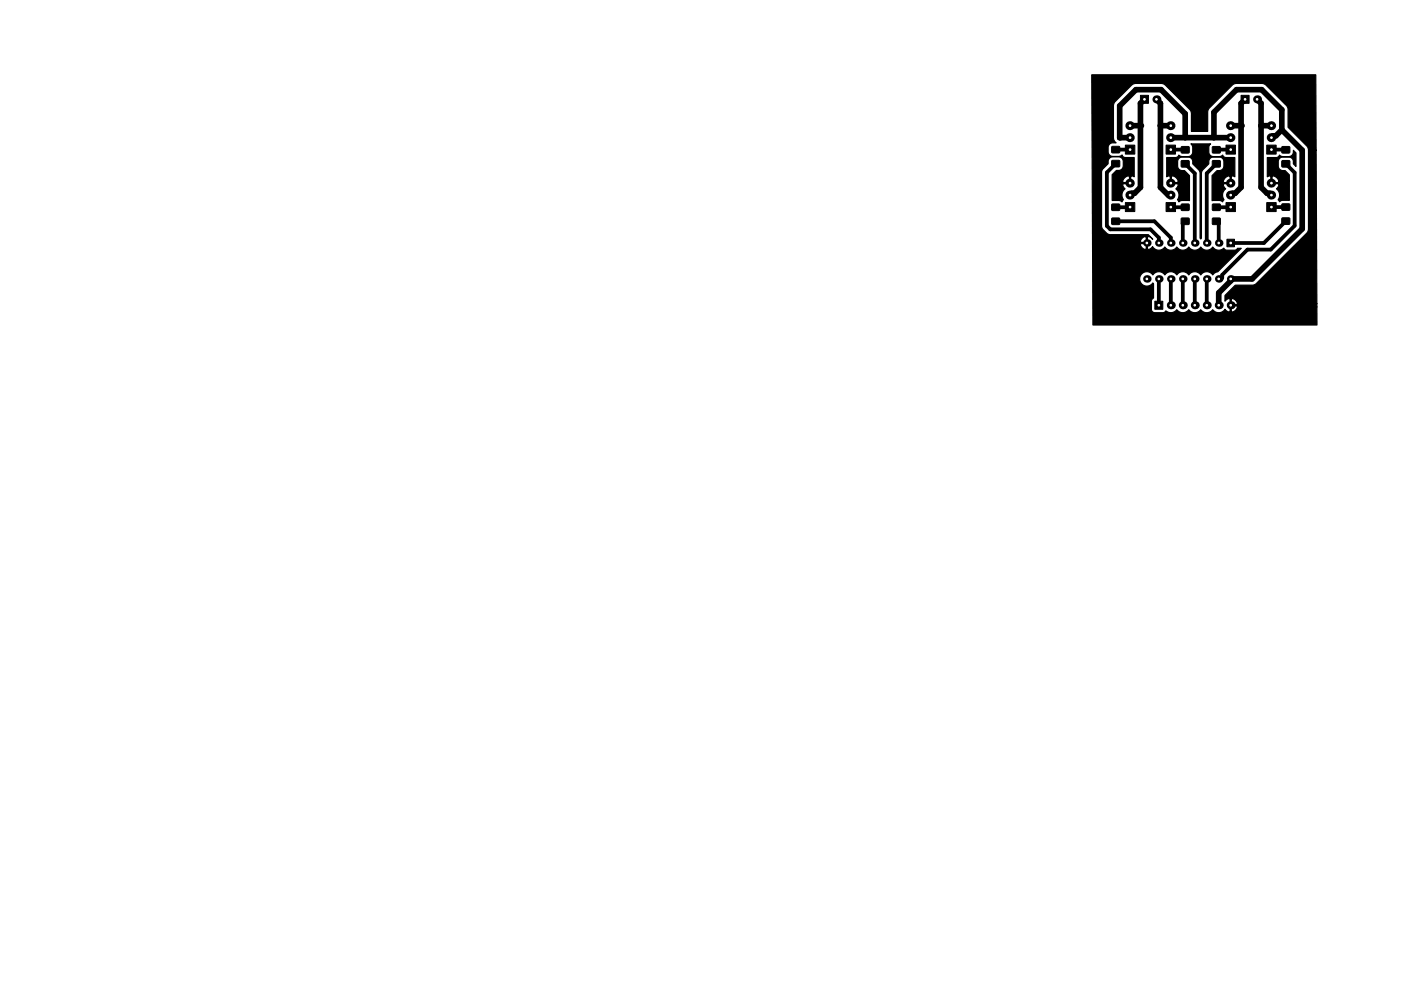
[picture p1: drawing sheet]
<svg xmlns="http://www.w3.org/2000/svg" width="297mm" height="210mm" viewBox="0 0 297 210" stroke-linecap="round" stroke-linejoin="round" font-family="sans-serif">
<g fill="none" stroke="#000" stroke-width="1.9">
<path d="M239.6 38.9h.1M239.6 26.7h.1M239.6 29.2h.1M248.2 38.9h.1M248.2 26.7h.1M248.2 29.2h.1M260.9 38.9h.1M260.9 26.7h.1M260.9 29.2h.1M269.5 38.9h.1M269.5 26.7h.1M269.5 29.2h.1"/>
<path d="M239.6 41.4h.1M248.2 41.4h.1M260.9 41.4h.1M269.5 41.4h.1"/>
</g>
<g fill="#000" stroke="#000" stroke-width=".21">
<path d="M235.7 34.1h1.6l.1 1.2-1.6 .1zM235.7 31.1h1.6l.1 1.3h-1.6zM238.6 30.8h2v1.9h-2zM241.8 20.2h1.7v1.7h-1.7zM247.2 30.8h2v1.9h-2zM250.5 34.1h1.6v1.3h-1.6zM250.5 31.1h1.6v1.3h-1.6zM257.1 34.1h1.6v1.3h-1.6zM257.1 31.1h1.6v1.3h-1.6zM259.9 30.8h2v1.9h-2zM263.1 20.2h1.7v1.7h-1.7zM268.6 30.8h2v1.9h-2z"/>
<path d="M271.8 34.1h1.6l.1 1.3h-1.7zM271.8 31.1h1.6l.1 1.3h-1.7zM235.7 46.3h1.6l.1 1.3h-1.6zM235.7 43.3h1.6l.1 1.3h-1.6zM238.6 43h2v1.9h-2zM247.2 43h2v1.9h-2zM250.5 46.3h1.6v1.3h-1.6zM250.5 43.3h1.6v1.3h-1.6zM257.1 46.3h1.6v1.2l-1.6 .1zM257.1 43.3h1.6v1.3h-1.6zM259.9 43h2v1.9h-2zM260.1 50.8h1.6v1.6h-1.6z"/>
<path d="M268.6 43h2v1.9h-2zM271.8 46.3h1.6l.1 1.2-1.7 .1zM271.8 43.3h1.6l.1 1.2-1.7 .1zM244.8 63.9h1.7v1.7h-1.7z"/>
</g>
<g fill="#000">
<circle cx="237.4" cy="29.2" r=".6"/>
<circle cx="241.8" cy="26.7" r=".6"/>
<circle cx="245.2" cy="21.1" r=".85"/>
<circle cx="246" cy="26.7" r=".6"/>
<circle cx="263.1" cy="26.7" r=".6"/>
<circle cx="266.5" cy="21.1" r=".85"/>
<circle cx="267.4" cy="26.7" r=".6"/>
<circle cx="243.2" cy="59.2" r=".8"/>
<circle cx="243.2" cy="51.6" r=".8"/>
<circle cx="245.7" cy="51.6" r=".8"/>
<circle cx="245.7" cy="59.2" r=".8"/>
<circle cx="248.2" cy="51.6" r=".8"/>
<circle cx="248.2" cy="59.2" r=".8"/>
<circle cx="250.8" cy="51.6" r=".8"/>
<circle cx="250.8" cy="59.2" r=".8"/>
<circle cx="253.3" cy="51.6" r=".8"/>
<circle cx="253.3" cy="59.2" r=".8"/>
<circle cx="255.9" cy="51.6" r=".8"/>
<circle cx="255.9" cy="59.2" r=".8"/>
<circle cx="258.4" cy="51.6" r=".8"/>
<circle cx="258.4" cy="59.2" r=".8"/>
<circle cx="260.9" cy="59.2" r=".8"/>
<circle cx="248.2" cy="64.8" r=".85"/>
<circle cx="250.8" cy="64.8" r=".85"/>
<circle cx="253.3" cy="64.8" r=".85"/>
<circle cx="255.9" cy="64.8" r=".85"/>
<circle cx="258.4" cy="64.8" r=".85"/>
<circle cx="260.9" cy="64.8" r=".85"/>
</g>
<g fill="none" stroke="#000" stroke-width="1.2">
<path d="M239.6 29.2h-2.2v-6.7l3.4-3.5h5.4l5.1 5.1v5.1M239.6 26.7h2.2M242.6 21.1l-.8 .8v17.8l-1.3 1.3h-.5l-.4 .4M245.2 21.1l.8 .8v17.8l1.7 1.7h.5M246 26.7h2.2M248.2 29.2h12.7M260.9 26.7h2.2M264 21.1l-.9 .8v17.8l-1.2 1.3h-.6l-.4 .4M266.5 21.1l.9 .8v17.8l1.2 1.3h.6l.4 .4M267.4 26.7h2.2M271.8 27.6v-4.3l-4.3-4.3h-5.3l-4.8 4.8v5.4M271.8 27.6l-1.3 1.2h-.5l-.4 .4"/>
<path d="M271.8 27.6l4.3 4.3v16.7l-10.6 10.6h-4.6v.4l-2.5 2.5v2.7"/>
</g>
<g fill="none" stroke="#000" stroke-width=".8">
<path d="M236.6 34.7l-1.9 1.9v11.3l.7 .8h8.5l1.8 1.7v1.2M236.6 31.7h3M248.2 31.7l3.1 .1M251.3 34.8l2 2v14.8M257.9 34.8l-2 2v14.8M260.9 31.7l-3 .1M269.6 31.7l3 .1M272.6 34.8l1.9 1.8v11.3l-5.1 5.1h-4.9l-5.4 5.3v.6l-.2 .3h-.5M236.6 46.9h8.2l3.4 3.5v1.2M239.6 43.9l-3 .1M245.7 59.2v5.6M248.2 59.2v5.6"/>
<path d="M248.2 43.9l3.1 .1M250.8 59.2v5.6M251.3 46.9l-.5 .6v4.1M253.3 59.2v5.6M255.9 59.2v5.6M257.9 46.9l.5 .6v4.1M260.9 43.9l-3 .1M269.6 43.9h3M272.6 46.9l-4.6 4.7h-7.1"/>
</g>
<path d="M247.4 33.4h2l.4-.2 .1-.3 .6 .3h1.4a.98 .98 0 0 0 1-1v-1.1l-.4-.6h4.2l-.4 .6v1.1a.98 .98 0 0 0 1 1h1.4l.5-.3 .2 .3 .4 .2h2v4.1a.84 .84 0 0 0-1-.1 1.12 1.12 0 0 0-1.3 1.3h1.3v-1.3h.3v1.6h-1.6a.85 .85 0 0 0 .4 1.1 1.67 1.67 0 0 0-.4 2.3l-.3 .4-.5-.3-1.7 .1v-5.3l1-1.1a1.1 1.1 0 0 0 1.5-1v-.9a.98 .98 0 0 0-1-1h-1.2a1.09 1.09 0 0 0-1 1.5l-1.4 1.4-.2 .5v13.8l-.1 .2-.2-.2v-13.9l-.3-.6-1.2-1.2a1.1 1.1 0 0 0-1-1.5h-1.2a.98 .98 0 0 0-1 1v.9a1.09 1.09 0 0 0 1.4 1l1.1 1.1v1.2h-2.4l-.4-.8a.9 .9 0 0 0-1-.3v1.3h1.3l.1-.2h2.4v4.1l-1.7-.1-.6 .3-.3-.4a1.67 1.67 0 0 0-.3-2.3l.1-.1a.81 .81 0 0 0 .3-1h-1.6v-1.6l-.2-.1-.5 .2zM268.7 33.4h2l.4-.2 .2-.3 .5 .3h1.4a1.05 1.05 0 0 0 1-1.3l.6 .5v2.9l-.6-.5a1.1 1.1 0 0 0-1-1.5h-1.2a.98 .98 0 0 0-1 1v.9a1.09 1.09 0 0 0 1.5 1l.9 .9v1.4h-2.2l-.4-.8a.9 .9 0 0 0-1.1-.3v1.3h1.3l.2-.2h2.2v4h-1.6l-.5 .3-.3-.4a1.67 1.67 0 0 0-.4-2.3l.2-.1a.81 .81 0 0 0 .2-1h-1.6v-1.6l-.2-.1-.5 .2zM231.5 15.9h47.5v16h-1.6l-.4-1-3.9-3.9v-3.7l-.2-.8-4.4-4.4-1-.4h-5.3l-1 .4-5 5.2-.1 4.6h-3.5v-3.8l-.2-.7-5.5-5.5-.7-.2-5.9 .1-4.1 4.2-.1 7.2 .1 .5 .4 .6h-.7a.98 .98 0 0 0-1 1l.1 1.3 .5 .5 1.9 .1 .5-.3 .2 .3 .4 .2h2v4.1a.84 .84 0 0 0-1-.1 1.12 1.12 0 0 0-1.4 1.3h1.4v-1.3h.2v1.6h-1.6l-.1 .2 .5 .9a1.67 1.67 0 0 0-.3 2.3l-.3 .4-.5-.3h-1.6v-5.4l.9-.9h.5a.98 .98 0 0 0 1-1l-.1-1.1-.2-.5-.5-.3h-1.5a1.09 1.09 0 0 0-1 1.4l-1.2 1.3-.2 .6 .1 11.8 1 1.1 .6 .3h8.3l.9 .9-.8-.5-.6 .1a.95 .95 0 0 0-1.1 1.1h1.1v-1.1h.3v1.4h-1.4l-.1 .2 .4 .7 .6 .3 .2-.1v-1.1h.3v1.1a.91 .91 0 0 0 1.1-.5 1.52 1.52 0 0 0 2.6 .1 1.52 1.52 0 0 0 2.5 0 1.52 1.52 0 0 0 2.5 0 1.52 1.52 0 0 0 2.6 0 1.52 1.52 0 0 0 2.5 0 1.51 1.51 0 0 0 2.4 .2l.2 .4 .4 .1h1.8l.5-.4h.8l-5 5-.5 .1-.6 .5a1.52 1.52 0 0 0-2.5 0 1.52 1.52 0 0 0-2.6 0 1.52 1.52 0 0 0-2.5 0 1.52 1.52 0 0 0-2.5 0 1.52 1.52 0 0 0-2.6 0 1.53 1.53 0 0 0-2.3-.3 1.53 1.53 0 0 0 0 2.3 1.53 1.53 0 0 0 2.3-.3l.2 .2v3l-.5 .6 .1 2.1 .2 .3 .4 .1h1.9l.5-.4a1.57 1.57 0 0 0 2.3-.2 1.57 1.57 0 0 0 2.5 0 1.57 1.57 0 0 0 2.6 0 1.57 1.57 0 0 0 2.5 0 1.57 1.57 0 0 0 2.6-.1l.2 .3a.67 .67 0 0 0 .9 .2v-2.7h-.4l-.7 .5v-1.2l2.2-2.2h3.6l.7-.2 11-11 .2-.7v-16.7h1.6l.2 32.5h-16.8l-.5-.7a.67 .67 0 0 0-.8-.3v1.2h1.2l.1-.2h16.8v.7h-16.8l-.1-.2h-1.2v1.2l.2 .1 .4-.2 .4-.4 .3-.5h16.8v3.9h-47.5z" fill="#000" stroke="#000" stroke-width=".25"/>
<g fill="#fff" stroke="#fff" stroke-width=".21">
<circle cx="269.6" cy="38.9" r=".18"/>
<circle cx="269.6" cy="41.4" r=".18"/>
<circle cx="269.6" cy="43.9" r=".18"/>
<circle cx="245.2" cy="21.1" r=".17"/>
<circle cx="242.6" cy="21.1" r=".17"/>
<circle cx="266.5" cy="21.1" r=".18"/>
<circle cx="264" cy="21.1" r=".18"/>
<circle cx="260.9" cy="64.8" r=".18"/>
<circle cx="258.4" cy="64.8" r=".18"/>
<circle cx="255.9" cy="64.8" r=".18"/>
<circle cx="253.3" cy="64.8" r=".17"/>
<circle cx="250.8" cy="64.8" r=".17"/>
<circle cx="248.2" cy="64.8" r=".17"/>
<circle cx="245.7" cy="64.8" r=".17"/>
<circle cx="260.9" cy="59.2" r=".18"/>
<circle cx="243.2" cy="51.6" r=".17"/>
<circle cx="258.4" cy="59.2" r=".18"/>
<circle cx="245.7" cy="51.6" r=".17"/>
<circle cx="255.9" cy="59.2" r=".18"/>
<circle cx="248.2" cy="51.6" r=".17"/>
<circle cx="253.3" cy="59.2" r=".17"/>
<circle cx="250.8" cy="51.6" r=".17"/>
<circle cx="250.8" cy="59.2" r=".17"/>
<circle cx="253.3" cy="51.6" r=".17"/>
<circle cx="248.2" cy="59.2" r=".17"/>
<circle cx="255.9" cy="51.6" r=".18"/>
<circle cx="245.7" cy="59.2" r=".17"/>
<circle cx="258.4" cy="51.6" r=".18"/>
<circle cx="243.2" cy="59.2" r=".17"/>
<circle cx="260.9" cy="51.6" r=".18"/>
<circle cx="239.6" cy="38.9" r=".17"/>
<circle cx="239.6" cy="41.4" r=".17"/>
<circle cx="239.6" cy="43.9" r=".17"/>
<circle cx="239.6" cy="26.7" r=".17"/>
<circle cx="239.6" cy="29.2" r=".17"/>
<circle cx="239.6" cy="31.7" r=".17"/>
<circle cx="248.2" cy="38.9" r=".17"/>
<circle cx="248.2" cy="41.4" r=".17"/>
<circle cx="248.2" cy="43.9" r=".17"/>
<circle cx="248.2" cy="26.7" r=".17"/>
<circle cx="248.2" cy="29.2" r=".17"/>
<circle cx="248.2" cy="31.7" r=".17"/>
<circle cx="260.9" cy="38.9" r=".18"/>
<circle cx="260.9" cy="41.4" r=".18"/>
<circle cx="260.9" cy="43.9" r=".18"/>
<circle cx="260.9" cy="26.7" r=".18"/>
<circle cx="260.9" cy="29.2" r=".18"/>
<circle cx="260.9" cy="31.7" r=".18"/>
<circle cx="269.6" cy="26.7" r=".18"/>
<circle cx="269.6" cy="29.2" r=".18"/>
<circle cx="269.6" cy="31.7" r=".18"/>
</g>
</svg>
